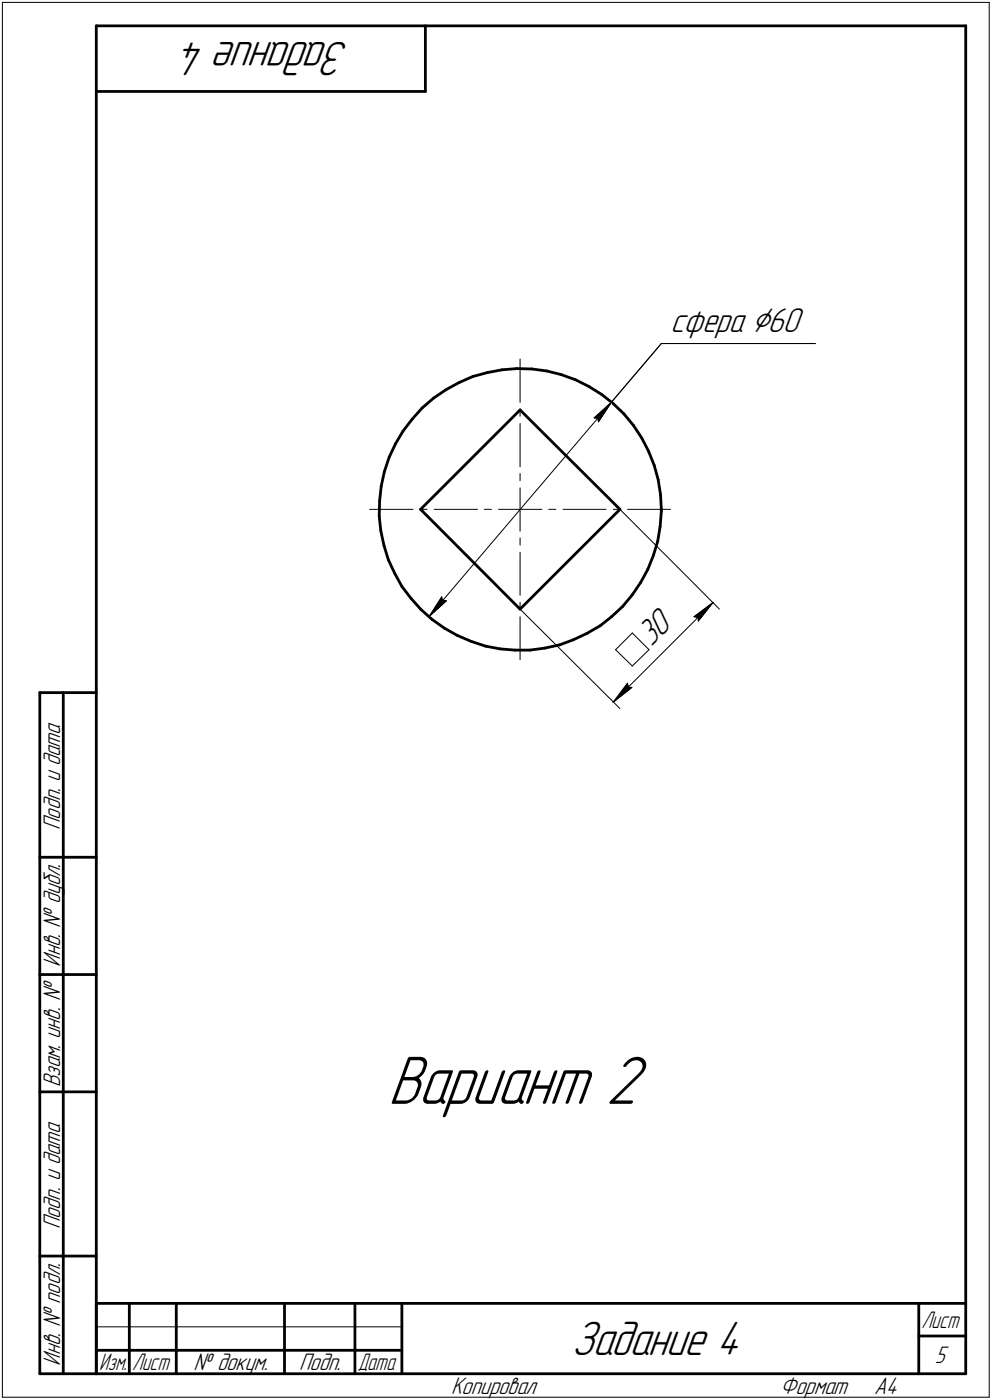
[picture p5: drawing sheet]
<svg xmlns="http://www.w3.org/2000/svg" width="211mm" height="298mm" viewBox="0 0 211 298" stroke-linecap="round" stroke-linejoin="round" font-family="sans-serif">
<defs><g id="words">
<text font-size="15.6" x="82.5" y="235">Вариант 2</text>
<g font-size="10.9">
<text x="74.4" y="9" transform="rotate(-180 74.4 9)">Задание 4</text>
<text x="121.6" y="288.5">Задание 4</text>
</g>
<g font-size="7.8">
<text x="142.7" y="70.6">сфера Ç60</text>
<text x="138.6" y="137.8" transform="rotate(-45 138.6 137.8)">30</text>
</g>
<g font-size="5.4">
<text x="12.8" y="176.7" transform="rotate(-90 12.8 176.7)">Подп. и дата</text>
<text x="12.8" y="205.8" transform="rotate(-90 12.8 205.8)">Инв. № дубл.</text>
<text x="12.8" y="231.6" transform="rotate(-90 12.8 231.6)">Взам. инв. №</text>
<text x="12.8" y="261.7" transform="rotate(-90 12.8 261.7)">Подп. и дата</text>
<text x="12.8" y="290.8" transform="rotate(-90 12.8 290.8)">Инв. № подл.</text>
<text x="41.2" y="291.8">№ докум.</text>
<text x="63.6" y="291.8">Подп.</text>
<text x="198.9" y="290.3">5</text>
<text x="96" y="296.8">Копировал</text>
<text x="166" y="296.8">Формат</text>
<text x="186" y="296.8">A4</text>
</g>
<g font-size="5.3">
<text x="196.1" y="282.8">Лист</text>
<text x="21.1" y="291.8">Изм.</text>
<text x="28.1" y="291.8">Лист</text>
<text x="76.1" y="291.8">Дата</text>
</g>
</g></defs>
<g fill="none" stroke="#000" stroke-width=".59">
<path d="M20.5 5.5v287zM20.5 5.5h185zM20.5 19.5h70zM90.5 5.5v14zM205.5 5.5v287zM103.7 79.3l3.1-.6zM106.8 78.7l3.2-.2zM110 78.5l3.2 .1zM113.2 78.6l3.1 .4zM116.3 79l3.1 .8zM119.4 79.8l3 1.1zM82.8 97.4l-1 3z"/>
<path d="M84.2 94.5l-1.4 2.9zM85.8 91.8l-1.6 2.7zM87.7 89.2l-1.9 2.6zM89.8 86.9l2.5-2.1zM89.8 86.9l-2.1 2.3zM92.3 84.8l2.6-1.8zM94.9 83l2.8-1.6zM97.7 81.4l2.9-1.2zM100.6 80.2l3.1-.9zM110.7 87.3l-21.2 21.2zM110.7 87.3l21.2 21.2zM122.4 80.9l2.9 1.4z"/>
<path d="M125.3 82.3l2.7 1.7zM128 84l2.5 1.9zM130.5 85.9l2.3 2.2zM132.8 88.1l2 2.5zM134.8 90.6l1.8 2.7zM136.6 93.3l1.4 2.8zM138 96.1l1.2 3zM139.2 99.1l.8 3zM80.7 109.9l.3 3.1zM80.8 106.7l-.1 3.2zM81 113l.7 3.2zM81.1 103.5l-.3 3.2z"/>
<path d="M81.7 116.2l.9 3zM81.8 100.4l-.7 3.1zM82.6 119.2l1.4 2.9zM89.5 108.5l21.2 21.2zM139 118.3l-1.2 2.9zM140 115.2l-1 3.1zM140 102.1l.5 3.2zM140.5 112.1l-.5 3.1zM140.5 105.3l.2 3.2zM140.7 108.9l-.2 3.2zM140.7 108.5v.4zM84 122.1l1.5 2.8z"/>
<path d="M85.5 124.9l2 2.5zM87.5 127.4l2.1 2.4zM89.6 129.8l2.3 2.1zM91.9 131.9l2.7 1.9zM94.6 133.8l2.7 1.5zM97.3 135.3l2.9 1.3zM100.2 136.6l3.1 1zM103.3 137.6l3.1 .6zM106.4 138.2l3.2 .2zM109.6 138.4h3.2zM110.7 129.7l21.2-21.2zM112.8 138.4l3.1-.4z"/>
<path d="M115.9 138l3.1-.7zM119 137.3l3-1.1zM122 136.2l2.9-1.3zM124.9 134.9l2.8-1.6zM127.7 133.3l2.4-2zM130.1 131.3l2.4-2.2zM134.5 126.7l-2 2.4zM136.3 124l-1.8 2.7zM137.8 121.2l-1.5 2.8zM8.5 147.5v145zM8.5 147.5h12zM13.5 147.5v145z"/>
<path d="M8.5 182.5h12zM8.5 207.5h12zM8.5 232.5h12zM8.5 267.5h12zM20.5 277.5h185zM20.5 277.5v15zM27.5 277.5v15zM37.5 277.5v15zM60.5 277.5v15zM75.5 277.5v15zM85.5 277.5v15zM195.5 277.5v15z"/>
<path d="M8.5 292.5h12zM20.5 292.5h185zM20.5 287.5h7zM27.5 287.5h10zM37.5 287.5h23zM60.5 287.5h15zM75.5 287.5h10zM195.5 284.5h10z"/>
</g>
<g fill="none" stroke="#000" stroke-width=".21">
<path d="M.5 .5v297zM.5 .5h210zM210.5 .5v297zM110.7 76.5v9.2zM140.7 73.2l-10.6 12.4zM140.7 73.2h32.8zM110.7 87.2v1.4zM110.7 90.2v9.2zM126.4 89l.8 .1zM126.4 89l3.7-3.4zM127.2 89.1l.1 .7zM130.1 85.6l-2.8 4.2z"/>
<path d="M130.1 85.6l-38.8 45.7zM78.7 108.5h9.2zM89.4 108.5h1.4zM92.4 108.5h9.2zM103 108.5h1.6zM106.1 108.5h4.6zM110.7 108.5h4.6zM110.7 117.6v9.1zM110.7 114.6v1.5zM110.7 108.5v4.6zM110.7 100.8v1.6zM110.7 103.9v4.6z"/>
<path d="M116.8 108.5h1.5zM119.8 108.5h9.1zM130.5 108.5h1.5zM131.9 108.5l21.2 21.2zM133.5 108.5h9.2zM91.3 131.3l3.7-3.4zM94 127.1l-2.7 4.2zM94 127.1l.1 .8zM94.1 127.9h.9zM110.7 131.3v9.2zM110.7 128.3v1.5zM110.7 129.7l21.2 21.2z"/>
<path d="M131 138.3l3.5 3.5zM131 138.3l3.5-3.5zM134.5 134.8l3.6 3.5zM147.7 131.3l.8 .2zM147.7 131.3l4-3zM148.5 131.5l.1 .7zM151.7 128.3l-3.1 3.9zM130.5 149.5l4-3.1zM130.5 149.5l21.2-21.2zM133.5 145.5l-3 4zM133.5 145.5l.2 .8zM133.7 146.3l.8 .1z"/>
<path d="M134.5 141.8l3.6-3.5zM.5 297.5h210zM20.5 282.5h65z"/>
</g>
<g fill="#fff" stroke="#fff" stroke-width=".21">
<path d="M82.5 223.9h56.4zM82.5 223.9h56.4zM82.5 224h56.4zM82.5 224.1h56.4zM82.5 224.2h56.4zM82.5 224.3h56.4zM82.5 224.4h56.4zM82.5 224.5h56.4zM82.5 224.5h56.4zM82.5 224.6h56.4zM82.5 224.7h56.4zM82.5 224.8h56.4zM82.5 224.9h56.4zM82.5 225h56.4zM82.5 225h56.4zM82.5 225.1h56.4zM82.5 225.2h56.4zM82.5 225.3h56.4zM82.5 225.4h56.4zM82.5 225.5h56.4zM82.5 225.6h56.4zM82.5 225.6h56.4zM82.5 225.7h56.4zM82.5 225.8h56.4zM82.5 225.9h56.4zM82.5 226h56.4zM82.5 226.1h56.4zM82.5 226.1h56.4zM82.5 226.2h56.4zM82.5 226.3h56.4zM82.5 226.4h56.4zM82.5 226.5h56.4zM82.5 226.6h56.4zM82.5 226.7h56.4zM82.5 226.7h56.4zM82.5 226.8h56.4zM82.5 226.9h56.4zM82.5 227h56.4zM82.5 227.1h56.4zM82.5 227.2h56.4zM82.5 227.2h56.4zM82.5 227.3h56.4zM82.5 227.4h56.4zM82.5 227.5h56.4zM82.5 227.6h56.4zM82.5 227.7h56.4zM82.5 227.8h56.4zM82.5 227.8h56.4zM82.5 227.9h56.4zM82.5 228h56.4zM82.5 228.1h56.4zM82.5 228.2h56.4zM82.5 228.3h56.4zM82.5 228.3h56.4zM82.5 228.4h56.4zM82.5 228.5h56.4zM82.5 228.6h56.4zM82.5 228.7h56.4zM82.5 228.8h56.4zM82.5 228.9h56.4zM82.5 228.9h56.4zM82.5 229h56.4zM82.5 229.1h56.4zM82.5 229.2h56.4zM82.5 229.3h56.4zM82.5 229.4h56.4zM82.5 229.4h56.4zM82.5 229.5h56.4zM82.5 229.6h56.4zM82.5 229.7h56.4zM82.5 229.8h56.4zM82.5 229.9h56.4zM82.5 230h56.4zM82.5 230h56.4zM82.5 230.1h56.4zM82.5 230.2h56.4zM82.5 230.3h56.4zM82.5 230.4h56.4zM82.5 230.5h56.4zM82.5 230.5h56.4zM82.5 230.6h56.4zM82.5 230.7h56.4zM82.5 230.8h56.4zM82.5 230.9h56.4zM82.5 231h56.4zM82.5 231.1h56.4zM82.5 231.1h56.4zM82.5 231.2h56.4zM82.5 231.3h56.4zM82.5 231.4h56.4zM82.5 231.5h56.4zM82.5 231.6h56.4zM82.5 231.6h56.4zM82.5 231.7h56.4zM82.5 231.8h56.4zM82.5 231.9h56.4zM82.5 232h56.4zM82.5 232.1h56.4zM82.5 232.2h56.4zM82.5 232.2h56.4zM82.5 232.3h56.4zM82.5 232.4h56.4zM82.5 232.5h56.4zM82.5 232.6h56.4zM82.5 232.7h56.4zM82.5 232.7h56.4zM82.5 232.8h56.4zM82.5 232.9h56.4zM82.5 233h56.4zM82.5 233.1h56.4zM82.5 233.2h56.4zM82.5 233.3h56.4zM82.5 233.3h56.4zM82.5 233.4h56.4zM82.5 233.5h56.4zM82.5 233.6h56.4zM82.5 233.7h56.4zM82.5 233.8h56.4zM82.5 233.8h56.4zM82.5 233.9h56.4zM82.5 234h56.4zM82.5 234.1h56.4zM82.5 234.2h56.4zM82.5 234.3h56.4zM82.5 234.4h56.4zM82.5 234.4h56.4zM82.5 234.5h56.4zM82.5 234.6h56.4zM82.5 234.7h56.4zM82.5 234.8h56.4zM82.5 234.9h56.4zM82.5 234.9h56.4zM82.5 235h56.4zM82.5 235.1h56.4zM82.5 235.2h56.4zM82.5 235.3h56.4zM82.5 235.4h56.4zM82.5 235.5h56.4zM82.5 235.5h56.4zM82.5 235.6h56.4zM82.5 235.7h56.4zM82.5 235.8h56.4zM82.5 235.9h56.4zM82.5 236h56.4zM82.5 236.1h56.4zM82.5 236.1h56.4zM82.5 236.2h56.4zM82.5 236.3h56.4zM82.5 236.4h56.4zM82.5 236.5h56.4zM82.5 236.6h56.4zM82.5 236.6h56.4zM82.5 236.7h56.4zM82.5 236.8h56.4zM82.5 236.9h56.4zM82.5 237h56.4zM82.5 237.1h56.4zM82.5 237.2h56.4zM82.5 237.2h56.4zM82.5 237.3h56.4zM82.5 237.4h56.4zM82.5 237.5h56.4zM82.5 237.6h56.4zM82.5 237.7h56.4zM82.5 237.7h56.4zM82.5 237.8h56.4zM82.5 237.9h56.4zM82.5 238h56.4z"/>
<path d="M93.9 126.4h.2zM93.8 126.5h.3zM93.8 126.6h.4zM93.7 126.7h.6zM93.6 126.7h.8zM93.6 126.8h.9zM93.6 126.9h1zM93.5 127h1.2zM93.5 127.1h1.2zM93.4 127.2h1.4zM93.3 127.3h1.7zM93.3 127.3h1.8zM93.2 127.4h2zM93.1 127.5h2.1zM93.1 127.6h2.3zM93 127.7h2.5zM93 127.8h2.6zM93 127.8h2.7zM92.9 127.9h2.9zM92.9 128h2.8zM92.8 128.1h2.8zM92.7 128.2h2.8zM92.7 128.3h2.7zM92.6 128.4h2.7zM92.5 128.4h2.7zM92.5 128.5h2.7zM92.5 128.6h2.6zM92.4 128.7h2.6zM92.4 128.8h2.4zM92.3 128.9h2.4zM92.2 128.9h2.5zM92.2 129h2.4zM92.1 129.1h2.4zM92 129.2h2.4zM92 129.3h2.3zM91.9 129.4h2.3zM91.9 129.5h2.2zM91.9 129.5h2.2zM91.9 129.6h2zM91.9 129.7h1.9zM91.8 129.8h1.9zM91.8 129.9h1.8zM91.8 130h1.8zM91.7 130h1.8zM91.7 130.1h1.7zM91.7 130.2h1.6zM91.6 130.3h1.6zM91.6 130.4h1.5zM91.6 130.5h1.4zM91.5 130.6h1.3zM91.5 130.6h1.1zM91.5 130.7h1zM91.4 130.8h.9zM91.4 130.9h.7zM91.4 131h.5zM91.4 131.1h.4zM91.4 131.1h.2z"/>
<path d="M129.9 85.8h.2zM129.7 85.9h.4zM129.5 85.9h.5zM129.4 86h.6zM129.2 86.1h.8zM129 86.2h1zM128.9 86.3h1.1zM128.7 86.4h1.3zM128.5 86.4h1.4zM128.4 86.5h1.5zM128.3 86.6h1.6zM128.2 86.7h1.6zM128.1 86.8h1.7zM128 86.9h1.8zM127.9 87h1.8zM127.8 87h1.9zM127.8 87.1h1.9zM127.7 87.2h1.9zM127.6 87.3h2zM127.4 87.4h2.2zM127.3 87.5h2.2zM127.3 87.5h2.2zM127.2 87.6h2.3zM127.1 87.7h2.4zM127 87.8h2.4zM126.9 87.9h2.4zM126.8 88h2.5zM126.7 88.1h2.5zM126.7 88.1h2.4zM126.5 88.2h2.6zM126.4 88.3h2.6zM126.3 88.4h2.6zM126.2 88.5h2.7zM126.2 88.6h2.7zM126.1 88.6h2.7zM126 88.7h2.8zM125.9 88.8h2.8zM125.8 88.9h2.8zM125.6 89h3zM125.8 89.1h2.7zM125.9 89.2h2.6zM126 89.2h2.4zM126.1 89.3h2.3zM126.2 89.4h2.2zM126.2 89.5h2.1zM126.3 89.6h1.9zM126.4 89.7h1.8zM126.5 89.7h1.6zM126.6 89.8h1.4zM126.7 89.9h1.3zM126.8 90h1.1zM126.9 90.1h.9zM127 90.2h.8zM127.2 90.3h.6zM127.3 90.3h.4zM127.3 90.4h.4zM127.4 90.5h.2z"/>
<path d="M142.7 64.8h28.7zM142.7 64.9h28.7zM142.7 64.9h28.7zM142.7 65h28.7zM142.7 65.1h28.7zM142.7 65.2h28.7zM142.7 65.3h28.7zM142.7 65.4h28.7zM142.7 65.4h28.7zM142.7 65.5h28.7zM142.7 65.6h28.7zM142.7 65.7h28.7zM142.7 65.8h28.7zM142.7 65.9h28.7zM142.7 66h28.7zM142.7 66h28.7zM142.7 66.1h28.7zM142.7 66.2h28.7zM142.7 66.3h28.7zM142.7 66.4h28.7zM142.7 66.5h28.7zM142.7 66.5h28.7zM142.7 66.6h28.7zM142.7 66.7h28.7zM142.7 66.8h28.7zM142.7 66.9h28.7zM142.7 67h28.7zM142.7 67.1h28.7zM142.7 67.1h28.7zM142.7 67.2h28.7zM142.7 67.3h28.7zM142.7 67.4h28.7zM142.7 67.5h28.7zM142.7 67.6h28.7zM142.7 67.6h28.7zM142.7 67.7h28.7zM142.7 67.8h28.7zM142.7 67.9h28.7zM142.7 68h28.7zM142.7 68.1h28.7zM142.7 68.2h28.7zM142.7 68.2h28.7zM142.7 68.3h28.7zM142.7 68.4h28.7zM142.7 68.5h28.7zM142.7 68.6h28.7zM142.7 68.7h28.7zM142.7 68.7h28.7zM142.7 68.8h28.7zM142.7 68.9h28.7zM142.7 69h28.7zM142.7 69.1h28.7zM142.7 69.2h28.7zM142.7 69.3h28.7zM142.7 69.3h28.7zM142.7 69.4h28.7zM142.7 69.5h28.7zM142.7 69.6h28.7zM142.7 69.7h28.7zM142.7 69.8h28.7zM142.7 69.8h28.7zM142.7 69.9h28.7zM142.7 70h28.7zM142.7 70.1h28.7zM142.7 70.2h28.7zM142.7 70.3h28.7zM142.7 70.4h28.7zM142.7 70.4h28.7zM142.7 70.5h28.7zM142.7 70.6h28.7zM142.7 70.7h28.7zM142.7 70.8h28.7zM142.7 70.9h28.7zM142.7 71h28.7zM142.7 71h28.7zM142.7 71.1h28.7zM142.7 71.2h28.7zM142.7 71.3h28.7zM142.7 71.4h28.7zM142.7 71.5h28.7zM142.7 71.5h28.7zM142.7 71.6h28.7zM142.7 71.7h28.7zM142.7 71.8h28.7zM142.7 71.9h28.7zM142.7 72h28.7zM142.7 72.1h28.7zM142.7 72.1h28.7z"/>
<path d="M140 128.4h.2zM140 128.5h.3zM139.9 128.6h.5zM139.8 128.7h.7zM139.7 128.8h.8zM139.6 128.9h1zM139.5 128.9h1.2zM139.4 129h1.4zM139.4 129.1h1.5zM139.3 129.2h1.7zM139.2 129.3h1.9zM139.1 129.4h2zM139 129.5h2.2zM138.9 129.5h2.4zM138.9 129.6h2.5zM138.8 129.7h2.7zM138.7 129.8h2.9zM138.6 129.9h3zM138.5 130h3.2zM138.4 130h3.4zM138.3 130.1h3.6zM138.3 130.2h3.7zM138.2 130.3h3.9zM138.1 130.4h4.1zM138 130.5h4.2zM137.9 130.6h4.4zM137.8 130.6h4.6zM137.8 130.7h4.7zM137.7 130.8h4.9zM137.6 130.9h5.1zM137.5 131h5.2zM137.4 131.1h5.4zM137.3 131.1h5.6zM137.2 131.2h5.8zM137.2 131.3h5.9zM137.1 131.4h6.1zM137 131.5h6.3zM136.9 131.6h6.4zM136.8 131.7h6.6zM136.7 131.7h6.8zM136.7 131.8h6.9zM136.6 131.9h7.1zM136.5 132h7.3zM136.4 132.1h7.4zM136.3 132.2h7.6zM136.2 132.2h7.8zM136.1 132.3h8zM136.1 132.4h8.1zM136 132.5h8.3zM135.9 132.6h8.5zM135.8 132.7h8.6zM135.7 132.8h8.8zM135.6 132.8h9zM135.6 132.9h9.1zM135.5 133h9.3zM135.4 133.1h9.5zM135.3 133.2h9.6zM135.2 133.3h9.8zM135.1 133.3h10zM135 133.4h10.1zM135 133.5h10zM134.9 133.6h10zM134.8 133.7h10.1zM134.7 133.8h10.1zM134.6 133.9h10.1zM134.5 133.9h10.1zM134.5 134h10zM134.4 134.1h10zM134.3 134.2h10.1zM134.2 134.3h10.1zM134.1 134.4h10.1zM134 134.5h10.1zM133.9 134.5h10.1zM133.9 134.6h10zM133.8 134.7h10zM133.7 134.8h10.1zM133.6 134.9h10.1zM133.5 135h10.1zM133.4 135h10.1zM133.3 135.1h10.1zM133.3 135.2h10zM133.2 135.3h10.1zM133.1 135.4h10.1zM133 135.5h10.1zM132.9 135.6h10.1zM132.8 135.6h10.1zM132.8 135.7h10zM132.7 135.8h10zM132.6 135.9h10.1zM132.5 136h10.1zM132.4 136.1h10.1zM132.3 136.1h10.1zM132.2 136.2h10.1zM132.2 136.3h10zM132.1 136.4h10.1zM132 136.5h10.1zM131.9 136.6h10.1zM131.8 136.7h10.1zM131.7 136.7h10.1zM131.7 136.8h10zM131.6 136.9h10zM131.5 137h10.1zM131.4 137.1h10.1zM131.3 137.2h10.1zM131.2 137.2h10.1zM131.1 137.3h10.1zM131.1 137.4h10zM131 137.5h10.1zM130.9 137.6h10.1zM130.8 137.7h10.1zM130.7 137.8h10.1zM130.6 137.8h10.1zM130.6 137.9h10zM130.7 138h9.8zM130.8 138.1h9.7zM130.9 138.2h9.5zM131 138.3h9.3zM131.1 138.3h9.1zM131.1 138.4h9zM131.2 138.5h8.8zM131.3 138.6h8.7zM131.4 138.7h8.5zM131.5 138.8h8.3zM131.6 138.9h8.1zM131.7 138.9h7.9zM131.7 139h7.8zM131.8 139.1h7.6zM131.9 139.2h7.5zM132 139.3h7.3zM132.1 139.4h7.1zM132.2 139.4h6.9zM132.2 139.5h6.8zM132.3 139.6h6.6zM132.4 139.7h6.5zM132.5 139.8h6.3zM132.6 139.9h6.1zM132.7 140h5.9zM132.8 140h5.7zM132.8 140.1h5.6zM132.9 140.2h5.4zM133 140.3h5.3zM133.1 140.4h5.1zM133.2 140.5h4.9zM133.3 140.5h4.7zM133.3 140.6h4.6zM133.4 140.7h4.4zM133.5 140.8h4.3zM133.6 140.9h4.1zM133.7 141h3.9zM133.8 141.1h3.7zM133.9 141.1h3.5zM133.9 141.2h3.4zM134 141.3h3.2zM134.1 141.4h3.1zM134.2 141.5h2.9zM134.3 141.6h2.7zM134.4 141.6h2.5zM134.5 141.7h2.3zM134.5 141.8h2.2zM134.6 141.9h2.1zM134.7 142h1.9zM134.8 142.1h1.7zM134.9 142.2h1.5zM135 142.2h1.3zM135 142.3h1.2zM135.1 142.4h1zM135.2 142.5h.9zM135.3 142.6h.7zM135.4 142.7h.5zM135.5 142.7h.3zM135.6 142.8h.1z"/>
<path d="M133.4 144.9h.3zM133.3 144.9h.5zM133.3 145h.6zM133.3 145.1h.6zM133.2 145.2h.8zM133.1 145.3h1zM133 145.4h1.2zM133 145.5h1.3zM132.9 145.5h1.5zM132.8 145.6h1.6zM132.8 145.7h1.7zM132.7 145.8h1.8zM132.7 145.9h1.9zM132.6 146h2.1zM132.5 146h2.3zM132.4 146.1h2.5zM132.4 146.2h2.6zM132.3 146.3h2.7zM132.2 146.4h2.9zM132.2 146.5h3zM132.2 146.6h2.9zM132.1 146.6h2.9zM132 146.7h3zM131.9 146.8h2.9zM131.8 146.9h2.9zM131.8 147h2.8zM131.7 147.1h2.8zM131.7 147.2h2.7zM131.6 147.2h2.7zM131.6 147.3h2.6zM131.5 147.4h2.5zM131.4 147.5h2.5zM131.3 147.6h2.6zM131.2 147.7h2.5zM131.2 147.7h2.4zM131.2 147.8h2.3zM131.1 147.9h2.2zM131.1 148h2.2zM131.1 148.1h2.1zM131.1 148.2h2zM131.1 148.3h1.8zM131 148.3h1.8zM131 148.4h1.8zM130.9 148.5h1.7zM130.9 148.6h1.6zM130.9 148.7h1.5zM130.8 148.8h1.4zM130.8 148.8h1.3zM130.7 148.9h1.2zM130.7 149h1zM130.7 149.1h.8zM130.6 149.2h.7zM130.6 149.3h.5zM130.6 149.4h.3zM130.6 149.4h.1z"/>
<path d="M151.6 128.4h.1zM151.4 128.4h.3zM151.1 128.5h.5zM151 128.6h.6zM150.7 128.7h.9zM150.5 128.8h1.1zM150.3 128.9h1.2zM150.1 128.9h1.4zM149.9 129h1.6zM149.8 129.1h1.6zM149.7 129.2h1.7zM149.6 129.3h1.7zM149.4 129.4h1.9zM149.4 129.5h1.8zM149.3 129.5h1.9zM149.1 129.6h2.1zM149 129.7h2.1zM148.9 129.8h2.2zM148.8 129.9h2.2zM148.7 130h2.3zM148.6 130h2.4zM148.5 130.1h2.5zM148.3 130.2h2.6zM148.3 130.3h2.5zM148.2 130.4h2.5zM148 130.5h2.7zM147.9 130.6h2.7zM147.8 130.6h2.7zM147.7 130.7h2.8zM147.6 130.8h2.9zM147.5 130.9h2.9zM147.4 131h2.9zM147.2 131.1h3zM147.2 131.1h2.9zM147.1 131.2h3zM146.9 131.3h3.1zM147.1 131.4h2.8zM147.2 131.5h2.7zM147.2 131.6h2.7zM147.3 131.7h2.5zM147.4 131.7h2.3zM147.5 131.8h2.1zM147.6 131.9h2zM147.7 132h1.8zM147.7 132.1h1.7zM147.8 132.2h1.6zM147.9 132.2h1.4zM148 132.3h1.3zM148.1 132.4h1.1zM148.2 132.5h.9zM148.3 132.6h.7zM148.3 132.7h.7zM148.4 132.8h.5zM148.5 132.8h.3zM148.6 132.9h.2z"/>
</g>
<g fill="#000" stroke="#000" stroke-width=".21">
<path d="M129.7 86.1h.2zM129.5 86.4h.2zM129.5 86.4h.1zM129.4 86.5h.1zM129.3 86.6h.2zM129.2 86.7h.3zM129.2 86.8h.2zM129.1 86.9h.3zM129 87h.3zM128.9 87h.3zM128.9 87.1h.3zM128.8 87.2h.3zM128.7 87.3h.3zM128.7 87.4h.3zM128.6 87.5h.3zM128.5 87.5h.4zM128.4 87.6h.5zM128.4 87.7h.4zM128.3 87.8h.4zM128.2 87.9h.5zM128.2 88h.4zM128.1 88.1h.4zM128 88.1h.5zM127.9 88.2h.5zM127.8 88.3h.6zM127.8 88.4h.6zM127.7 88.5h.6zM127.7 88.6h.5zM127.6 88.6h.6zM127.5 88.7h.6zM127.4 88.8h.6zM127.3 88.9h.7zM127.3 89h.6zM127.2 89.1h.6zM127.3 89.2h.5zM127.3 89.2h.5zM127.3 89.3h.4zM127.3 89.4h.4zM127.3 89.5h.3zM127.3 89.6h.2zM127.3 89.7h.2z"/>
<path d="M129.5 86.2h.2zM129.5 86.3h.1zM129.4 86.4h.1zM129.2 86.4h.3zM129.1 86.5h.3zM129 86.6h.3zM128.9 86.7h.3zM128.9 86.8h.3zM128.8 86.9h.3zM128.7 87h.3zM128.6 87h.3zM128.5 87.1h.4zM128.4 87.2h.4zM128.3 87.3h.4zM128.2 87.4h.5zM128.1 87.5h.5zM128 87.5h.5zM127.9 87.6h.5zM127.8 87.7h.6zM127.8 87.8h.5zM127.7 87.9h.5zM127.6 88h.6zM127.5 88.1h.6zM127.3 88.1h.7zM127.3 88.2h.6zM127.2 88.3h.6zM127.1 88.4h.7zM127 88.5h.7zM126.9 88.6h.8zM126.8 88.6h.8zM126.7 88.7h.8zM126.7 88.8h.7zM126.6 88.9h.7zM126.4 89h.9z"/>
<path d="M93.9 127.3h.2zM93.9 127.3h.2zM93.8 127.4h.3zM93.7 127.5h.4zM93.7 127.6h.4zM93.6 127.7h.5zM93.6 127.8h.5zM93.6 127.8h.5zM93.5 127.9h.6zM93.4 128h.7zM93.4 128.1h.7zM93.3 128.2h.7zM93.3 128.3h.6zM93.2 128.4h.6zM93.1 128.4h.6zM93.1 128.5h.6zM93 128.6h.6zM93 128.7h.6zM93 128.8h.5zM92.9 128.9h.5zM92.8 128.9h.5zM92.8 129h.4zM92.7 129.1h.5zM92.6 129.2h.5zM92.6 129.3h.4zM92.5 129.4h.5zM92.5 129.5h.4zM92.5 129.5h.3zM92.4 129.6h.3zM92.4 129.7h.3zM92.3 129.8h.3zM92.2 129.9h.3zM92.2 130h.3zM92.1 130h.3zM92 130.1h.3zM92 130.2h.3zM91.9 130.3h.3zM91.9 130.4h.2zM91.9 130.5h.1zM91.8 130.6h.1zM91.6 130.8h.2z"/>
<path d="M94.1 127.9h.9zM94.1 128h.8zM94.1 128.1h.7zM94 128.2h.7zM93.9 128.3h.8zM93.8 128.4h.8zM93.7 128.4h.8zM93.7 128.5h.7zM93.6 128.6h.7zM93.6 128.7h.6zM93.5 128.8h.6zM93.4 128.9h.6zM93.3 128.9h.6zM93.2 129h.6zM93.2 129.1h.5zM93.1 129.2h.5zM93 129.3h.6zM93 129.4h.5zM92.9 129.5h.5zM92.8 129.5h.5zM92.7 129.6h.4zM92.7 129.7h.3zM92.6 129.8h.4zM92.5 129.9h.4zM92.5 130h.3zM92.4 130h.3zM92.3 130.1h.3zM92.3 130.2h.2zM92.2 130.3h.3zM92.1 130.4h.3zM92 130.5h.2zM91.9 130.6h.2zM91.9 130.6h.1zM91.8 130.7h.1z"/>
<path d="M151 128.8h.2zM151 128.9h.1zM150.9 128.9h.1zM150.7 129h.3zM150.6 129.1h.3zM150.5 129.2h.3zM150.4 129.3h.3zM150.3 129.4h.3zM150.2 129.5h.3zM150 129.5h.5zM149.9 129.6h.5zM149.9 129.7h.4zM149.7 129.8h.5zM149.6 129.9h.5zM149.5 130h.5zM149.4 130h.5zM149.3 130.1h.6zM149.2 130.2h.6zM149 130.3h.7zM148.9 130.4h.7zM148.8 130.5h.7zM148.7 130.6h.7zM148.6 130.6h.8zM148.5 130.7h.8zM148.3 130.8h.9zM148.3 130.9h.8zM148.2 131h.8zM148 131.1h.9zM147.9 131.1h.9zM147.8 131.2h1zM147.7 131.3h1zM148.1 131.4h.5z"/>
<path d="M151.3 128.7h.2zM151.2 128.8h.2zM151.1 128.9h.2zM151 128.9h.2zM151 129h.1zM150.9 129.1h.2zM150.8 129.2h.2zM150.7 129.3h.3zM150.6 129.4h.3zM150.5 129.5h.3zM150.5 129.5h.3zM150.4 129.6h.3zM150.3 129.7h.3zM150.2 129.8h.3zM150.1 129.9h.4zM150 130h.5zM149.9 130h.5zM149.9 130.1h.4zM149.8 130.2h.4zM149.7 130.3h.5zM149.6 130.4h.5zM149.5 130.5h.5zM149.4 130.6h.5zM149.4 130.6h.5zM149.3 130.7h.6zM149.2 130.8h.6zM149.1 130.9h.6zM149 131h.6zM148.9 131.1h.7zM148.8 131.1h.7zM148.8 131.2h.6zM148.7 131.3h.7zM148.6 131.4h.7zM148.5 131.5h.8zM148.6 131.6h.6zM148.6 131.7h.5zM148.6 131.7h.4zM148.6 131.8h.3zM148.6 131.9h.3zM148.6 132h.2zM148.6 132.1h.2z"/>
<path d="M133.4 145.6h.2zM133.3 145.7h.3zM133.3 145.8h.3zM133.3 145.9h.3zM133.2 146h.5zM133.1 146h.6zM133 146.1h.7zM133 146.2h.7zM132.9 146.3h.8zM132.8 146.4h.8zM132.8 146.5h.7zM132.8 146.6h.6zM132.7 146.6h.6zM132.6 146.7h.7zM132.5 146.8h.7zM132.5 146.9h.6zM132.4 147h.6zM132.3 147.1h.6zM132.2 147.2h.6zM132.2 147.2h.6zM132.2 147.3h.5zM132.1 147.4h.5zM132 147.5h.5zM132 147.6h.4zM131.9 147.7h.4zM131.8 147.7h.4zM131.7 147.8h.5zM131.7 147.9h.4zM131.7 148h.3zM131.6 148.1h.3zM131.5 148.2h.3zM131.5 148.3h.2zM131.4 148.3h.3zM131.3 148.4h.3zM131.2 148.5h.3zM131.2 148.6h.2zM131.1 148.7h.2zM131.1 148.8h.1zM131 148.8h.1z"/>
<path d="M133.6 146.4h.9zM133.5 146.5h.9zM133.4 146.6h.9zM133.3 146.6h.9zM133.3 146.7h.7zM133.2 146.8h.7zM133.1 146.9h.8zM133 147h.8zM132.9 147.1h.7zM132.8 147.2h.7zM132.8 147.2h.6zM132.7 147.3h.6zM132.6 147.4h.6zM132.5 147.5h.6zM132.4 147.6h.6zM132.3 147.7h.5zM132.2 147.7h.6zM132.2 147.8h.5zM132.1 147.9h.5zM132 148h.4zM131.9 148.1h.4zM131.8 148.2h.4zM131.7 148.3h.5zM131.7 148.3h.3zM131.6 148.4h.3zM131.5 148.5h.3zM131.4 148.6h.3zM131.3 148.7h.3zM131.2 148.8h.3zM131.1 148.8h.3zM131.1 148.9h.1zM131 149h.1zM130.9 149.1h.2zM130.8 149.2h.2z"/>
</g>
<use href="#words"/>
</svg>
